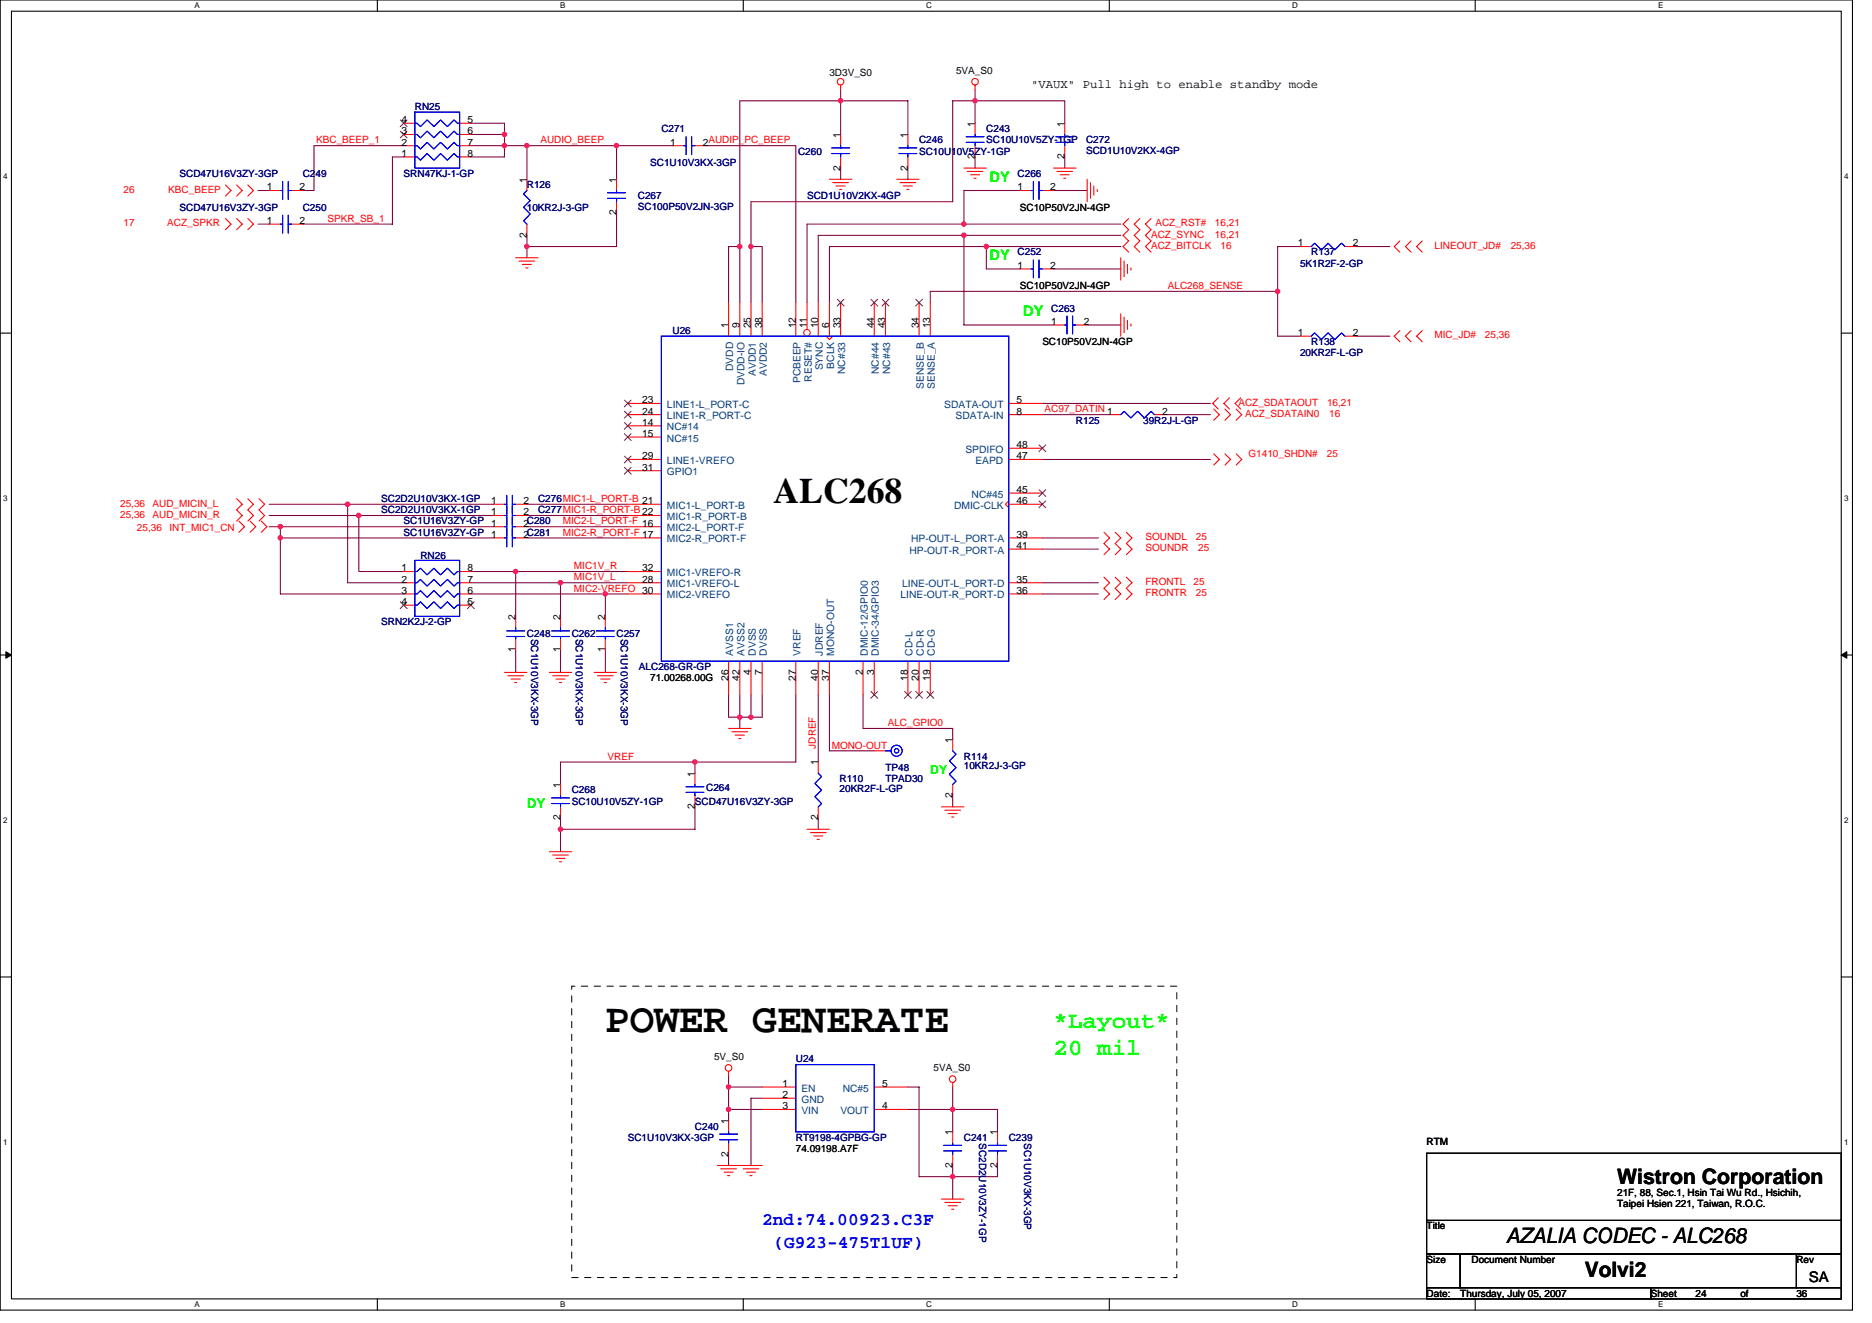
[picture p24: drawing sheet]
<svg xmlns="http://www.w3.org/2000/svg" width="297mm" height="210mm" viewBox="0 0 297 210" stroke-linecap="round" stroke-linejoin="round" font-family="sans-serif">
<defs><g id="words">
<text font-size="6.6" x="96.1" y="163.7">POWER GENERATE</text>
<text font-size="5.7" x="122.7" y="79.7">ALC268</text>
<g font-size="3.7" fill="#0f0">
<text x="167.2" y="163.2">*Layout*</text>
<text x="167.2" y="167.4">20 mil</text>
</g>
<g font-size="3.4">
<text x="256.6" y="187.9">Wistron Corporation</text>
<text x="239" y="197.2">AZALIA CODEC - ALC268</text>
<text x="251.5" y="202.6">Volvi2</text>
</g>
<g font-size="2.8" fill="#00f">
<text x="120.9" y="194.4">2nd:74.00923.C3F</text>
<text x="122.7" y="197.9">(G923-475T1UF)</text>
</g>
<g font-size="2.3" fill="#0f0">
<text x="157" y="28.8">DY</text>
<text x="157" y="41.3">DY</text>
<text x="162.4" y="50.1">DY</text>
</g>
<text font-size="2.3" x="287" y="203.3">SA</text>
<text font-size="2.1" fill="#0f0" x="83.6" y="128.2">DY</text>
<text font-size="1.9" x="163.6" y="14">&quot;VAUX&quot; Pull high to enable standby mode</text>
<text font-size="1.9" fill="#00ff40" x="147.6" y="122.7">DY</text>
<g font-size="1.6">
<text x="151.7" y="11.7">5VA_S0</text>
<text x="131.6" y="12.1">3D3V_S0</text>
<text x="63.7" y="23.1">2</text>
<text x="63.7" y="21.3">3</text>
<text x="63.7" y="19.5">4</text>
<text x="74.2" y="19.5">5</text>
<text x="74.2" y="21.3">6</text>
<text x="74.2" y="23.1">7</text>
<text x="106.4" y="23.1">1</text>
<text x="111.5" y="23.1">2AUDIP_PC_BEEP</text>
<text x="133.4" y="21.9" transform="rotate(-90 133.4 21.9)">1</text>
<text x="144" y="21.9" transform="rotate(-90 144 21.9)">1</text>
<text x="154.7" y="20.1" transform="rotate(-90 154.7 20.1)">1</text>
<text x="168.9" y="20.1" transform="rotate(-90 168.9 20.1)">1</text>
<text x="63.7" y="24.9">1</text>
<text x="74.2" y="24.9">8</text>
<text x="83.6" y="29" transform="rotate(-90 83.6 29)">1</text>
<text x="97.8" y="29" transform="rotate(-90 97.8 29)">1</text>
<text x="133.4" y="27.1" transform="rotate(-90 133.4 27.1)">2</text>
<text x="144" y="27.1" transform="rotate(-90 144 27.1)">2</text>
<text x="154.7" y="25.3" transform="rotate(-90 154.7 25.3)">2</text>
<text x="168.9" y="25.3" transform="rotate(-90 168.9 25.3)">2</text>
<text x="42.4" y="35.5">1</text>
<text x="42.4" y="30.2">1</text>
<text x="47.5" y="35.5">2</text>
<text x="47.5" y="30.2">2</text>
<text x="97.8" y="34.2" transform="rotate(-90 97.8 34.2)">2</text>
<text x="161.5" y="30.2">1</text>
<text x="161.8" y="33.4">SC10P50V2JN-4GP</text>
<text x="166.6" y="30.2">2</text>
<text x="83.6" y="37.7" transform="rotate(-90 83.6 37.7)">2</text>
<text x="205.9" y="39.1">1</text>
<text x="214.6" y="39.1">2</text>
<text x="161.5" y="42.7">1</text>
<text x="161.8" y="45.9">SC10P50V2JN-4GP</text>
<text x="166.6" y="42.7">2</text>
<text x="115.6" y="52.1" transform="rotate(-90 115.6 52.1)">1</text>
<text x="117.4" y="52.1" transform="rotate(-90 117.4 52.1)">9</text>
<text x="119.1" y="52.1" transform="rotate(-90 119.1 52.1)">25</text>
<text x="120.9" y="52.1" transform="rotate(-90 120.9 52.1)">38</text>
<text x="126.3" y="52.1" transform="rotate(-90 126.3 52.1)">12</text>
<text x="128" y="52.1" transform="rotate(-90 128 52.1)">11</text>
<text x="129.8" y="52.1" transform="rotate(-90 129.8 52.1)">10</text>
<text x="131.6" y="52.1" transform="rotate(-90 131.6 52.1)">6</text>
<text x="133.4" y="52.1" transform="rotate(-90 133.4 52.1)">33</text>
<text x="138.7" y="52.1" transform="rotate(-90 138.7 52.1)">44</text>
<text x="140.5" y="52.1" transform="rotate(-90 140.5 52.1)">43</text>
<text x="145.8" y="52.1" transform="rotate(-90 145.8 52.1)">34</text>
<text x="147.6" y="52.1" transform="rotate(-90 147.6 52.1)">13</text>
<text x="166.8" y="51.5">1</text>
<text x="172" y="51.5">2</text>
<text x="205.9" y="53.3">1</text>
<text x="214.6" y="53.3">2</text>
<text x="165.4" y="54.8">SC10P50V2JN-4GP</text>
<text x="101.9" y="64">23</text>
<text x="101.9" y="65.8">24</text>
<text x="161.3" y="65.8">8</text>
<text x="161.3" y="64">5</text>
<text x="184.4" y="65.8">2</text>
<text x="101.9" y="67.5">14</text>
<text x="101.9" y="69.3">15</text>
<text x="161.3" y="71.1">48</text>
<text x="101.9" y="72.9">29</text>
<text x="101.9" y="74.7">31</text>
<text x="161.3" y="72.9">47</text>
<text x="77.9" y="81.8">1</text>
<text x="77.9" y="80">1</text>
<text x="83.1" y="81.8">2</text>
<text x="83.1" y="83.5">2C280</text>
<text x="83.1" y="80">2</text>
<text x="161.3" y="78.2">45</text>
<text x="161.3" y="80">46</text>
<text x="83.1" y="85.3">2C281</text>
<text x="161.3" y="85.3">39</text>
<text x="161.3" y="87.1">41</text>
<text x="63.7" y="90.7">1</text>
<text x="63.7" y="92.4">2</text>
<text x="63.7" y="94.2">3</text>
<text x="63.7" y="96">4</text>
<text x="74.2" y="96">5</text>
<text x="74.2" y="94.2">6</text>
<text x="74.2" y="92.4">7</text>
<text x="74.2" y="90.7">8</text>
<text x="101.9" y="92.4">28</text>
<text x="101.9" y="90.7">32</text>
<text x="161.3" y="92.4">35</text>
<text x="161.3" y="94.2">36</text>
<text x="81.8" y="98.3" transform="rotate(-90 81.8 98.3)">2</text>
<text x="88.9" y="98.3" transform="rotate(-90 88.9 98.3)">2</text>
<text x="96" y="98.3" transform="rotate(-90 96 98.3)">2</text>
<text x="81.8" y="103.5" transform="rotate(-90 81.8 103.5)">1</text>
<text x="88.9" y="103.5" transform="rotate(-90 88.9 103.5)">1</text>
<text x="96" y="103.5" transform="rotate(-90 96 103.5)">1</text>
<text x="115.6" y="108" transform="rotate(-90 115.6 108)">26</text>
<text x="117.4" y="108" transform="rotate(-90 117.4 108)">42</text>
<text x="119.1" y="107.1" transform="rotate(-90 119.1 107.1)">4</text>
<text x="120.9" y="107.1" transform="rotate(-90 120.9 107.1)">7</text>
<text x="126.3" y="108" transform="rotate(-90 126.3 108)">27</text>
<text x="129.8" y="108" transform="rotate(-90 129.8 108)">40</text>
<text x="131.6" y="108" transform="rotate(-90 131.6 108)">37</text>
<text x="136.9" y="107.1" transform="rotate(-90 136.9 107.1)">2</text>
<text x="138.7" y="107.1" transform="rotate(-90 138.7 107.1)">3</text>
<text x="144" y="108" transform="rotate(-90 144 108)">18</text>
<text x="145.8" y="108" transform="rotate(-90 145.8 108)">20</text>
<text x="147.6" y="108" transform="rotate(-90 147.6 108)">19</text>
<text x="103.2" y="108.1">71.00268.00G</text>
<text x="151.1" y="117.9" transform="rotate(-90 151.1 117.9)">1</text>
<text x="88.9" y="125" transform="rotate(-90 88.9 125)">1</text>
<text x="110.3" y="123.2" transform="rotate(-90 110.3 123.2)">1</text>
<text x="129.8" y="121.4" transform="rotate(-90 129.8 121.4)">1</text>
<text x="88.9" y="130.2" transform="rotate(-90 88.9 130.2)">2</text>
<text x="110.3" y="128.4" transform="rotate(-90 110.3 128.4)">2</text>
<text x="129.8" y="130.2" transform="rotate(-90 129.8 130.2)">2</text>
<text x="151.1" y="126.6" transform="rotate(-90 151.1 126.6)">2</text>
<text x="113.3" y="168.2">5V_S0</text>
<text x="124.1" y="172.4">1</text>
<text x="140" y="172.4">5</text>
<text x="148.1" y="170">5VA_S0</text>
<text x="115.6" y="178.3" transform="rotate(-90 115.6 178.3)">1</text>
<text x="124.1" y="174.2">2</text>
<text x="124.1" y="176">3</text>
<text x="140" y="176">4</text>
<text x="115.6" y="183.5" transform="rotate(-90 115.6 183.5)">2</text>
<text x="126.3" y="182.8">74.09198.A7F</text>
<text x="151.1" y="185.3" transform="rotate(-90 151.1 185.3)">2</text>
<text x="151.1" y="180.1" transform="rotate(-90 151.1 180.1)">1</text>
<text x="158.3" y="185.3" transform="rotate(-90 158.3 185.3)">2</text>
<text x="158.3" y="180.1" transform="rotate(-90 158.3 180.1)">1</text>
<text x="226.4" y="181.7">RTM</text>
<text x="256.6" y="189.7">21F, 88, Sec.1, Hsin Tai Wu Rd., Hsichih,</text>
<text x="256.6" y="191.5">Taipei Hsien 221, Taiwan, R.O.C.</text>
<text x="226.4" y="195.1">Title</text>
<text x="226.4" y="200.4">Size</text>
<text x="233.5" y="200.4">Document Number</text>
<text x="285" y="200.4">Rev</text>
<text x="226.4" y="205.7">Date:</text>
<text x="231.7" y="205.7">Thursday, July 05, 2007</text>
<text x="261.9" y="205.7">Sheet</text>
<text x="269" y="205.7">24</text>
<text x="276.2" y="205.7">of</text>
<text x="285" y="205.7">36</text>
</g>
<g font-size="1.6" fill="#000080">
<text x="65.8" y="17.4">RN25</text>
<text x="104.9" y="21">C271</text>
<text x="145.8" y="22.8">C246</text>
<text x="156.5" y="21">C243</text>
<text x="156.5" y="22.8">SC10U10V5ZY-1GP</text>
<text x="172.3" y="22.8">C272</text>
<text x="28.5" y="28.1">SCD47U16V3ZY-3GP</text>
<text x="48" y="28.1">C249</text>
<text x="64" y="28.1">SRN47KJ-1-GP</text>
<text x="83.6" y="29.9">R126</text>
<text x="103.2" y="26.3">SC1U10V3KX-3GP</text>
<text x="126.6" y="24.5">C260</text>
<text x="145.8" y="24.5">SC10U10V5ZY-1GP</text>
<text x="161.5" y="28.1">C266</text>
<text x="172.3" y="24.4">SCD1U10V2KX-4GP</text>
<text x="28.5" y="33.4">SCD47U16V3ZY-3GP</text>
<text x="48" y="33.4">C250</text>
<text x="83.6" y="33.4">10KR2J-3-GP</text>
<text x="101.2" y="31.6">C267</text>
<text x="101.2" y="33.3">SC100P50V2JN-3GP</text>
<text x="128.1" y="31.6">SCD1U10V2KX-4GP</text>
<text x="161.5" y="40.5">C252</text>
<text x="208.1" y="40.5">R137</text>
<text x="206.3" y="42.3">5K1R2F-2-GP</text>
<text x="106.7" y="53">U26</text>
<text x="166.8" y="49.4">C263</text>
<text x="206.3" y="56.5">20KR2F-L-GP</text>
<text x="208.1" y="54.8">R138</text>
<text x="170.7" y="67.2">R125</text>
<text x="181.4" y="67.2">39R2J-L-GP</text>
<text x="60.5" y="81.4">SC2D2U10V3KX-1GP</text>
<text x="60.5" y="79.7">SC2D2U10V3KX-1GP</text>
<text x="64" y="83.2">SC1U16V3ZY-GP 1</text>
<text x="85.4" y="81.4">C277MIC1-R_PORT-B 22</text>
<text x="85.4" y="79.7">C276MIC1-L_PORT-B 21</text>
<text x="64" y="85">SC1U16V3ZY-GP 1</text>
<text x="66.7" y="88.7">RN26</text>
<text x="60.5" y="99.2">SRN2K2J-2-GP</text>
<text x="83.6" y="101">C248</text>
<text x="84.3" y="101.3" transform="rotate(90 84.3 101.3)">SC1U10V3KX-3GP</text>
<text x="90.7" y="101">C262</text>
<text x="91.4" y="101.3" transform="rotate(90 91.4 101.3)">SC1U10V3KX-3GP</text>
<text x="97.8" y="101">C257</text>
<text x="98.5" y="101.3" transform="rotate(90 98.5 101.3)">SC1U10V3KX-3GP</text>
<text x="101.4" y="106.3">ALC268-GR-GP</text>
<text x="90.7" y="125.9">C268</text>
<text x="112.1" y="125.5">C264</text>
<text x="133.2" y="124.1">R110</text>
<text x="133.2" y="125.7">20KR2F-L-GP</text>
<text x="140.5" y="122.3">TP48</text>
<text x="140.5" y="124.1">TPAD30</text>
<text x="152.9" y="120.5">R114</text>
<text x="152.9" y="122">10KR2J-3-GP</text>
<text x="90.7" y="127.7">SC10U10V5ZY-1GP</text>
<text x="110.3" y="127.7">SCD47U16V3ZY-3GP</text>
<text x="126.3" y="168.6">U24</text>
<text x="110.3" y="179.2">C240</text>
<text x="99.6" y="181">SC1U10V3KX-3GP</text>
<text x="126.3" y="181">RT9198-4GPBG-GP</text>
<text x="152.9" y="181">C241</text>
<text x="155.4" y="181.4" transform="rotate(90 155.4 181.4)">SC2D2U10V3ZY-1GP</text>
<text x="160.1" y="181">C239</text>
<text x="162.5" y="181.4" transform="rotate(90 162.5 181.4)">SC1U10V3KX-3GP</text>
</g>
<g font-size="1.6" fill="#f00">
<text x="50.2" y="22.8">KBC_BEEP_1</text>
<text x="85.7" y="22.8">AUDIO_BEEP</text>
<text x="19.6" y="35.9">17</text>
<text x="19.6" y="30.6">26</text>
<text x="26.5" y="35.9">ACZ_SPKR</text>
<text x="26.7" y="30.6">KBC_BEEP</text>
<text x="52" y="35.2">SPKR_SB_1</text>
<text x="183.3" y="35.9">ACZ_RST#</text>
<text x="192.8" y="35.9">16,21</text>
<text x="182.6" y="37.7">ACZ_SYNC</text>
<text x="182.6" y="39.5">ACZ_BITCLK</text>
<text x="192.8" y="37.7">16,21</text>
<text x="193.7" y="39.5">16</text>
<text x="227.6" y="39.5">LINEOUT_JD#</text>
<text x="239.7" y="39.5">25,36</text>
<text x="185.3" y="45.9">ALC268_SENSE</text>
<text x="227.6" y="53.7">MIC_JD#</text>
<text x="235.6" y="53.7">25,36</text>
<text x="165.8" y="65.4">AC97_DATIN 1</text>
<text x="196.5" y="64.4">ACZ_SDATAOUT</text>
<text x="210.6" y="64.4">16,21</text>
<text x="197.6" y="66.1">ACZ_SDATAIN0</text>
<text x="210.9" y="66.1">16</text>
<text x="198.1" y="72.5">G1410_SHDN#</text>
<text x="210.6" y="72.5">25</text>
<text x="19.1" y="80.4">25,36</text>
<text x="19.1" y="82.1">25,36</text>
<text x="24.2" y="80.4">AUD_MICIN_L</text>
<text x="24.2" y="82.1">AUD_MICIN_R</text>
<text x="89.3" y="83.2">MIC2-L_PORT-F 16</text>
<text x="21.7" y="84.3">25,36</text>
<text x="26.9" y="84.3">INT_MIC1_CN</text>
<text x="89.3" y="85">MIC2-R_PORT-F 17</text>
<text x="181.8" y="87.5">SOUNDR</text>
<text x="181.8" y="85.7">SOUNDL</text>
<text x="189.8" y="85.7">25</text>
<text x="190.1" y="87.5">25</text>
<text x="91.1" y="90.3">MIC1V_R</text>
<text x="91.1" y="92.1">MIC1V_L</text>
<text x="91.1" y="93.9">MIC2-VREFO 30</text>
<text x="181.8" y="92.8">FRONTL</text>
<text x="181.8" y="94.6">FRONTR</text>
<text x="189.4" y="92.8">25</text>
<text x="189.8" y="94.6">25</text>
<text x="129.5" y="118.8" transform="rotate(-90 129.5 118.8)">JDREF</text>
<text x="132" y="118.8">MONO-OUT</text>
<text x="140.9" y="115.2">ALC_GPIO0</text>
<text x="96.4" y="120.5">VREF</text>
</g>
<g font-size="1.6" fill="#004080">
<text x="116.3" y="58.9" transform="rotate(-90 116.3 58.9)">DVDD</text>
<text x="119.9" y="59.7" transform="rotate(-90 119.9 59.7)">AVDD1</text>
<text x="121.7" y="59.7" transform="rotate(-90 121.7 59.7)">AVDD2</text>
<text x="130.6" y="58.8" transform="rotate(-90 130.6 58.8)">SYNC</text>
<text x="132.4" y="58.5" transform="rotate(-90 132.4 58.5)">BCLK</text>
<text x="134.1" y="59.3" transform="rotate(-90 134.1 59.3)">NC#33</text>
<text x="139.5" y="59.3" transform="rotate(-90 139.5 59.3)">NC#44</text>
<text x="141.2" y="59.3" transform="rotate(-90 141.2 59.3)">NC#43</text>
<text x="105.8" y="64.7">LINE1-L_PORT-C</text>
<text x="118.1" y="61.1" transform="rotate(-90 118.1 61.1)">DVDD-IO</text>
<text x="127" y="60.8" transform="rotate(-90 127 60.8)">PCBEEP</text>
<text x="128.8" y="60.6" transform="rotate(-90 128.8 60.6)">RESET#</text>
<text x="146.6" y="61.7" transform="rotate(-90 146.6 61.7)">SENSE_B</text>
<text x="148.4" y="61.7" transform="rotate(-90 148.4 61.7)">SENSE_A</text>
<text x="149.8" y="64.7">SDATA-OUT</text>
<text x="105.8" y="68.3">NC#14</text>
<text x="105.8" y="70.1">NC#15</text>
<text x="105.8" y="66.5">LINE1-R_PORT-C</text>
<text x="151.6" y="66.5">SDATA-IN</text>
<text x="153.2" y="71.8">SPDIFO</text>
<text x="105.8" y="73.6">LINE1-VREFO</text>
<text x="105.8" y="75.4">GPIO1</text>
<text x="154.8" y="73.6">EAPD</text>
<text x="105.8" y="80.7">MIC1-L_PORT-B</text>
<text x="105.8" y="82.5">MIC1-R_PORT-B</text>
<text x="151.4" y="80.7">DMIC-CLK</text>
<text x="154.2" y="79">NC#45</text>
<text x="105.8" y="84.3">MIC2-L_PORT-F</text>
<text x="105.8" y="86.1">MIC2-R_PORT-F</text>
<text x="144.3" y="87.8">HP-OUT-R_PORT-A</text>
<text x="144.6" y="86.1">HP-OUT-L_PORT-A</text>
<text x="105.8" y="93.2">MIC1-VREFO-L</text>
<text x="105.8" y="95">MIC2-VREFO</text>
<text x="105.8" y="91.4">MIC1-VREFO-R</text>
<text x="142.9" y="95">LINE-OUT-R_PORT-D</text>
<text x="143.2" y="93.2">LINE-OUT-L_PORT-D</text>
<text x="116.3" y="104" transform="rotate(-90 116.3 104)">AVSS1</text>
<text x="118.1" y="104" transform="rotate(-90 118.1 104)">AVSS2</text>
<text x="119.9" y="104" transform="rotate(-90 119.9 104)">DVSS</text>
<text x="121.7" y="104" transform="rotate(-90 121.7 104)">DVSS</text>
<text x="127" y="104" transform="rotate(-90 127 104)">VREF</text>
<text x="130.6" y="104" transform="rotate(-90 130.6 104)">JDREF</text>
<text x="132.4" y="104" transform="rotate(-90 132.4 104)">MONO-OUT</text>
<text x="137.7" y="104" transform="rotate(-90 137.7 104)">DMIC-12/GPIO0</text>
<text x="139.5" y="104" transform="rotate(-90 139.5 104)">DMIC-34/GPIO3</text>
<text x="144.8" y="104" transform="rotate(-90 144.8 104)">CD-L</text>
<text x="146.6" y="104" transform="rotate(-90 146.6 104)">CD-R</text>
<text x="148.4" y="104" transform="rotate(-90 148.4 104)">CD-G</text>
<text x="127.2" y="173.2">EN</text>
<text x="133.7" y="173.2">NC#5</text>
<text x="127.2" y="175">GND</text>
<text x="127.2" y="176.7">VIN</text>
<text x="133.3" y="176.7">VOUT</text>
</g>
<g font-size="1.3">
<text x="30.8" y="1.3">A</text>
<text x="88.9" y="1.3">B</text>
<text x="147" y="1.3">C</text>
<text x="205" y="1.3">D</text>
<text x="263.1" y="1.3">E</text>
<text x=".5" y="28.4">4</text>
<text x="292.6" y="28.4">4</text>
<text x=".5" y="79.5">3</text>
<text x="292.6" y="79.5">3</text>
<text x=".5" y="130.6">2</text>
<text x="292.6" y="130.6">2</text>
<text x=".5" y="181.7">1</text>
<text x="292.6" y="181.7">1</text>
<text x="30.8" y="207.4">A</text>
<text x="88.9" y="207.4">B</text>
<text x="147" y="207.4">C</text>
<text x="205" y="207.4">D</text>
<text x="263.1" y="207.4">E</text>
</g>
</g></defs>
<path d="M0 0h293.9v207.9h-293.9zM1.8 1.8h290.4v204.3h-290.4z" fill="none" stroke="#000" stroke-width=".17"/>
<g fill="#fff">
<path d="M30.8 .2h.9v1.4h-.9z"/>
<path d="M30.8 206.3h.9v1.4h-.9z"/>
</g>
<path d="M59.9 0v1.8M59.9 206.1v1.8" fill="none" stroke="#000" stroke-width=".17"/>
<g fill="#fff">
<path d="M88.9 .2h.8v1.4h-.8z"/>
<path d="M88.9 206.3h.8v1.4h-.8z"/>
</g>
<path d="M117.9 0v1.8M117.9 206.1v1.8" fill="none" stroke="#000" stroke-width=".17"/>
<g fill="#fff">
<path d="M147 .2h.9v1.4h-.9z"/>
<path d="M147 206.3h.9v1.4h-.9z"/>
</g>
<path d="M176 0v1.8M176 206.1v1.8" fill="none" stroke="#000" stroke-width=".17"/>
<g fill="#fff">
<path d="M205 .2h.9v1.4h-.9z"/>
<path d="M205 206.3h.9v1.4h-.9z"/>
</g>
<path d="M234.1 0v1.8M234.1 206.1v1.8" fill="none" stroke="#000" stroke-width=".17"/>
<g fill="#fff">
<path d="M263.1 .2h.8v1.4h-.8z"/>
<path d="M263.1 206.3h.8v1.4h-.8z"/>
<path d="M.5 27.3h.7v1.4h-.7z"/>
<path d="M292.6 27.3h.7v1.4h-.7z"/>
<path d="M.5 78.4h.7v1.4h-.7z"/>
<path d="M292.6 78.4h.7v1.4h-.7z"/>
</g>
<path d="M0 52.9h1.8M292.2 52.9h1.7" fill="none" stroke="#000" stroke-width=".17"/>
<g fill="#fff">
<path d="M.5 129.5h.7v1.4h-.7z"/>
<path d="M292.6 129.5h.7v1.4h-.7z"/>
</g>
<path d="M0 103.9h1.8M292.2 103.9h1.7" fill="none" stroke="#000" stroke-width=".17"/>
<path d="M.9 103.4l.9 .5-.9 .5zM292.2 103.9l.8-.5v1z" fill="#000" stroke="#000" stroke-width=".16"/>
<g fill="#fff">
<path d="M.5 180.5h.7v1.4h-.7z"/>
<path d="M292.6 180.5h.7v1.4h-.7z"/>
</g>
<path d="M0 155h1.8M292.2 155h1.7M226.4 199h5.3v5.3h-5.3zM226.4 183h65.8v10.6h-65.8zM226.4 193.6h65.8v5.4h-65.8zM231.7 199h53.3v5.3h-53.3zM285 199h7.2v5.3h-7.2zM226.4 204.3h35.5v1.8h-35.5zM261.9 204.3h30.3v1.8h-30.3z" fill="none" stroke="#000" stroke-width=".17"/>
<g fill="none" stroke="#800040" stroke-width=".17">
<path d="M74.7 19.6h5.3v5.3h-5.3M133.4 14.2v7.1M154.7 14.2v5.4M168.9 19.6v-3.6h-17.7v16h-32v16M40.9 30.2h1.8M40.9 35.6h1.8M64 23.1h-14.2v7.1h-1.8M64 24.9h-1.7v10.7h-14.3M74.7 23.1h32M74.7 21.3h5.3M83.6 23.1v5.3M83.6 37.3v3.6"/>
<path d="M97.8 33.8v5.3h-14.2M97.8 23.1v5.3M112.1 23.1h14.2v24.9M117.4 39.1h-1.8v8.9M119.2 39.1h1.7v8.9M133.4 26.7v1.7M144.1 21.3v-5.3h-26.7v32M144.1 26.7v1.7M152.9 37.3v14.3h14.3M154.7 24.9v1.8M156.5 39.1v3.6h5.3M161.8 30.2h-8.9v5.4"/>
<path d="M167.2 30.2h5.3M168.9 24.9v1.8M177.8 37.3h-48v10.7M177.8 35.6h-49.7v12.4M177.8 39.1h-46.2v8.9M206.3 39.1h-3.6v14.2h3.6M215.2 39.1h5.3M167.2 42.7h10.6M172.5 51.6h5.3M202.7 46.2h-55.1v1.8M215.2 53.3h5.3M165.4 65.8h10.7"/>
<path d="M165.4 64h26.7M165.4 72.9h26.7M185 65.8h7.1M42.7 81.8h14.2v8.9h7.1M42.7 80h35.6M42.7 83.6h35.6M44.5 83.6v10.6h19.5M44.5 85.3h33.8M55.2 80v12.5h8.8M56.9 81.8h21.4M74.7 92.5h24.9M74.7 94.2h24.9"/>
<path d="M74.7 90.7h24.9M81.8 90.7v7.1M83.6 85.3h16M83.6 80h16M83.6 83.6h16M83.6 81.8h16M88.9 92.5v5.3M96.1 94.2v3.6M165.4 92.5h8.9M165.4 94.2h8.9M165.4 85.3h8.9M165.4 87.1h8.9"/>
<path d="M81.8 103.1v3.6M88.9 103.1v3.6M96.1 103.1v3.6M115.6 110.2v3.6h3.6M117.4 110.2v5.4M119.2 110.2v3.6h1.7v-3.6M126.3 110.2v10.7h-37.4v3.6M129.8 110.2v10.7M131.6 110.2v8.9h7.1M136.9 110.2v5.4h14.3v1.7M88.9 129.8v5.3M110.3 120.9v1.8"/>
<path d="M110.3 128v3.6h-21.4M129.8 129.8v1.8M151.2 126.2v1.8M115.6 170.7v7.1M115.6 176h5.3M115.6 172.5h5.3M120.9 174.2h-1.7v10.7M144.1 176h14.2v3.6M144.1 172.5h1.7v14.2h12.5v-1.8M151.2 172.5v7.1M115.6 183.1v1.8M151.2 184.9v5.3"/>
</g>
<g fill="#f0f" stroke="#f0f" stroke-width=".17">
<circle cx="115.6" cy="176" r=".35"/>
<circle cx="115.6" cy="172.5" r=".35"/>
<circle cx="154.7" cy="16" r=".35"/>
<circle cx="119.2" cy="39.1" r=".35"/>
<circle cx="117.4" cy="39.1" r=".35"/>
<circle cx="133.4" cy="16" r=".35"/>
<circle cx="152.9" cy="37.3" r=".35"/>
<circle cx="119.2" cy="113.8" r=".35"/>
<circle cx="117.4" cy="113.8" r=".35"/>
<circle cx="83.6" cy="23.1" r=".35"/>
<circle cx="97.8" cy="23.1" r=".35"/>
<circle cx="80" cy="23.1" r=".35"/>
<circle cx="80" cy="21.3" r=".35"/>
<circle cx="83.6" cy="39.1" r=".35"/>
<circle cx="110.3" cy="120.9" r=".35"/>
<circle cx="88.9" cy="131.6" r=".35"/>
<circle cx="202.7" cy="46.2" r=".35"/>
<circle cx="88.9" cy="92.4" r=".35"/>
<circle cx="55.1" cy="80" r=".35"/>
<circle cx="56.9" cy="81.8" r=".35"/>
<circle cx="44.5" cy="83.6" r=".35"/>
<circle cx="81.8" cy="90.7" r=".35"/>
<circle cx="152.9" cy="35.5" r=".35"/>
<circle cx="44.5" cy="85.3" r=".35"/>
<circle cx="96" cy="94.2" r=".35"/>
<circle cx="156.5" cy="39.1" r=".35"/>
<circle cx="151.2" cy="176" r=".35"/>
<circle cx="151.2" cy="186.7" r=".35"/>
</g>
<g fill="none" stroke="#f00" stroke-width=".17">
<path d="M133.4 13.5v.7M154.7 13.5v.7M168.9 19.6v1.7M35.8 34.7l.9 .9-.9 .8M35.8 29.3l.9 .9-.9 .9M37.5 34.7l.9 .9-.9 .8M37.5 29.3l.9 .9-.9 .9M39.3 34.7l.9 .9-.9 .8M39.3 29.3l.9 .9-.9 .9M97.8 28.4v1.8M97.8 32v1.8M106.7 23.1h1.8"/>
<path d="M110.3 23.1h1.8M131.6 28.4h3.6M132.1 29h2.5M132.7 29.5h1.4M133.2 30.1h.4M142.3 28.4h3.5M142.8 29h2.5M143.3 29.5h1.5M143.9 30.1h.3M152.9 26.7h3.6M153.5 27.2h2.5M154 27.7h1.4"/>
<path d="M154.6 28.3h.3M161.8 30.2h1.8M165.4 30.2h1.8M167.2 26.7h3.5M167.7 27.2h2.5M168.2 27.7h1.5M168.8 28.3h.3M168.9 23.1v1.8M172.5 28.4v3.6M173 29v2.5M173.6 29.5v1.4M174.1 30.1v.3"/>
<path d="M179.1 34.7l-.9 .9 .9 .8-.9 .9 .9 .9-.9 .9 .9 .9M180.9 34.7l-.9 .9 .9 .8-.9 .9 .9 .9-.9 .9 .9 .9M182.6 34.7l-.8 .9 .8 .8-.8 .9 .8 .9-.8 .9 .8 .9M222.1 38.2l-.9 .9 .9 .9M223.9 38.2l-.9 .9 .9 .9M225.7 38.2l-.9 .9 .9 .9M81.8 40.9h3.6M82.4 41.4h2.5M82.9 42h1.4M83.4 42.5h.4M115.6 48v5.3M117.4 48v5.3"/>
<path d="M129.8 48v5.3M131.1 53.3l.5 .6 .5-.6M131.6 48v5.3M161.8 42.7h1.8M165.4 42.7h1.8M167.2 51.6h1.7M170.7 51.6h1.8M177.8 40.9v3.5M177.8 49.8v3.5M178.4 41.4v2.5M178.4 50.3v2.5M178.9 42v1.4"/>
<path d="M178.9 50.8v1.5M179.4 42.5v.3M179.4 51.4v.3M222.1 52.5l-.9 .8 .9 .9M223.9 52.5l-.9 .8 .9 .9M225.7 52.5l-.9 .8 .9 .9M37.5 79.1l.9 .9-.9 .9 .9 .9-.9 .9M39.3 79.1l.9 .9-.9 .9 .9 .9-.9 .9M41.1 79.1l.9 .9-.9 .9 .9 .9-.9 .9M160.1 64h5.3M160.1 65.8h5.3M192.6 64.9l.9 .9-.9 .9"/>
<path d="M192.6 72l.9 .9-.9 .9M193.3 63.1l-.9 .9 .9 .9M194.4 64.9l.9 .9-.9 .9M194.4 72l.9 .9-.9 .9M195.1 63.1l-.9 .9 .9 .9M196.1 64.9l.9 .9-.9 .9M196.1 72l.9 .9-.9 .9M196.9 63.1l-.9 .9 .9 .9M37.9 82.7l.9 .9-.9 .9M39.7 82.7l.9 .9-.9 .9M41.5 82.7l.9 .9-.9 .9M64 90.7h1.8"/>
<path d="M64 92.5h1.8M64 94.2h1.8M64 96h1.8M72.9 90.7h1.8M72.9 92.5h1.8M72.9 94.2h1.8M72.9 96h1.8M78.3 81.8h1.7M78.3 83.6h1.7M81.8 81.8h1.8M81.8 83.6h1.8M96.1 97.8v1.8"/>
<path d="M175.2 84.5l.9 .8-.9 .9 .9 .9-.9 .9M175.2 91.6l.9 .9-.9 .8 .9 .9-.9 .9M177 84.5l.8 .8-.8 .9 .8 .9-.8 .9M177 91.6l.8 .9-.8 .8 .8 .9-.8 .9M178.7 84.5l.9 .8-.9 .9 .9 .9-.9 .9M178.7 91.6l.9 .9-.9 .8 .9 .9-.9 .9M80 106.7h3.6M80.6 107.2h2.5M81.1 107.7h1.4M81.7 108.3h.3M87.2 106.7h3.5M87.7 107.2h2.5"/>
<path d="M88.2 107.7h1.5M88.8 108.3h.3M94.3 106.7h3.5M94.8 107.2h2.5M95.3 107.7h1.5M95.9 108.3h.3M96.1 101.3v1.8M115.6 115.6h3.6M116.1 116.1h2.5M116.7 116.6h1.4M117.2 117.2h.4M119.2 104.9v5.3"/>
<path d="M120.9 104.9v5.3M136.9 104.9v5.3M138.7 104.9v5.3M87.2 135.1h3.5M87.7 135.7h2.5M88.2 136.2h1.5M88.8 136.7h.3M88.9 124.5v1.7M88.9 128v1.8M128.1 131.6h3.5M128.6 132.1h2.5M129.1 132.6h1.5"/>
<path d="M129.7 133.2h.3M129.8 120.9v1.8M129.8 128v1.8M149.4 128h3.5M149.9 128.5h2.5M150.4 129.1h1.5M151 129.6h.3M115.6 170v.7M151.2 171.7v.8M151.2 179.6v1.8M158.3 179.6v1.8M113.8 184.9h7.1"/>
<path d="M114.4 185.4h2.5M114.9 186h1.4M115.4 186.5h.4M117.9 185.4h2.5M118.4 186h1.5M119 186.5h.3M149.4 190.2h3.5M149.9 190.8h2.5M150.4 191.3h1.5M151 191.9h.3M151.2 183.1v1.8M158.3 183.1v1.8"/>
<circle cx="133.4" cy="13" r=".52"/>
<circle cx="154.7" cy="13" r=".52"/>
<circle cx="115.6" cy="169.4" r=".52"/>
<circle cx="151.2" cy="171.2" r=".52"/>
</g>
<path d="M90.7 156.5h96v46.2h-96z" fill="none" stroke="#000" stroke-width=".16" stroke-dasharray="1 1 1 1 1 1 1 1"/>
<g fill="none" stroke="#00f" stroke-width=".17">
<path d="M96.4 30.6h2.8M96.4 31.5h2.8M97.8 30.2v.4M97.8 31.5v.5M108.5 23.1h.4M108.9 21.7v2.8M109.7 23.1h.6M109.7 21.7v2.8M163.6 30.2h.4M164 28.8v2.8M164.9 28.8v2.8M164.9 30.2h.5"/>
<path d="M167.5 21.7h2.9M167.5 22.6h2.9M168.9 21.3v.4M168.9 22.6v.5M163.6 42.7h.4M164 41.3v2.8M164.9 42.7h.5M164.9 41.3v2.8M168.9 51.6h.4M169.3 50.1v2.9M170.2 51.6h.5M170.2 50.1v2.9"/>
<path d="M65.8 90.7h.4l.5-.6 1.1 1.1 1.1-1.1 1 1.1 1.1-1.1 1 1.1 .6-.5h.3M65.8 92.5h.4l.5-.6 1.1 1.1 1.1-1.1 1 1.1 1.1-1.1 1 1.1 .6-.5h.3M65.8 94.2h.4l.5-.5 1.1 1.1 1.1-1.1 1 1.1 1.1-1.1 1 1.1 .6-.6h.3M65.8 96h.4l.5-.5 1.1 1 1.1-1 1 1 1.1-1 1 1 .6-.5h.3M65.8 88.9h7.1v8.9h-7.1zM80 81.8h.4M80 83.6h.4M80.4 80.4v4.6M81.3 81.8h.5M81.3 80.4v4.6M81.3 83.6h.5M96.1 99.6v.5"/>
<path d="M94.6 101h2.9M94.6 100.1h2.9M96.1 101v.3M87.5 126.6h2.9M87.5 127.5h2.9M88.9 126.2v.4M88.9 127.5v.5M129.8 122.7l.6 .5-1.1 1.1 1.1 1-1.1 1.1 1.1 1.1-.6 .5M149.8 181.7h2.8M149.8 182.6h2.8M151.2 181.4v.3M151.2 182.6v.5"/>
<path d="M156.9 181.7h2.8M156.9 182.6h2.8M158.3 181.4v.3M158.3 182.6v.5"/>
</g>
<path d="M63.5 95.5l1.1 1.1M64.6 95.5l-1.1 1.1M74.2 95.5l1.1 1.1M75.2 95.5l-1 1.1M138.2 109.7l1.1 1.1M139.3 109.7l-1.1 1.1" fill="none" stroke="#804000" stroke-width=".16"/>
<circle cx="128" cy="52.8" r=".52" fill="#fff" stroke="#f00" stroke-width=".17"/>
<g fill="none" stroke="#f00" stroke-width=".17">
<path d="M64 19.6h1.8M72.9 19.6h1.8M154.7 19.6v1.7M42.7 35.6h1.8M42.7 30.2h1.8M46.3 35.6h1.7M46.3 30.2h1.7M64 24.9h1.8M64 23.1h1.8M64 21.3h1.8M72.9 24.9h1.8M72.9 23.1h1.8"/>
<path d="M72.9 21.3h1.8M83.6 28.4v1.8M83.6 35.6v1.7M133.4 21.3v1.8M133.4 24.9v1.8M144.1 21.3v1.8M144.1 24.9v1.8M154.7 23.1v1.8M206.3 39.1h1.8M213.4 39.1h1.8M119.2 48v5.3M120.9 48v5.3"/>
<path d="M126.3 48v5.3M128.1 48v4.3M133.4 48v5.3M138.7 48v5.3M140.5 48v5.3M145.8 48v5.3M147.6 48v5.3M206.3 53.3h1.8M213.4 53.3h1.8M99.6 67.6h5.3M99.6 69.3h5.3M99.6 64h5.3"/>
<path d="M99.6 65.8h5.3M99.6 72.9h5.3M99.6 74.7h5.3M160.1 79.5l-.6 .5 .6 .5M160.1 72.9h5.3M160.1 78.2h5.3M160.1 71.1h5.3M176.1 65.8h1.7M183.2 65.8h1.8M78.3 85.3h1.7M78.3 80h1.7M81.8 85.3h1.8"/>
<path d="M81.8 80h1.8M81.8 97.8v1.8M88.9 97.8v1.8M99.6 83.6h5.3M99.6 85.3h5.3M99.6 80h5.3M99.6 81.8h5.3M99.6 92.5h5.3M99.6 94.2h5.3M99.6 90.7h5.3M160.1 85.3h5.3M160.1 80h5.3"/>
<path d="M160.1 92.5h5.3M160.1 94.2h5.3M160.1 87.1h5.3M81.8 101.3v1.8M88.9 101.3v1.8M115.6 104.9v5.3M117.4 104.9v5.3M126.3 104.9v5.3M129.8 104.9v5.3M131.6 104.9v5.3M138.7 119.1h1.8M144.1 104.9v5.3"/>
<path d="M145.8 104.9v5.3M147.6 104.9v5.3M151.2 117.3v1.8M110.3 122.7v1.8M110.3 126.2v1.8M151.2 124.5v1.7M115.6 177.8v1.8M120.9 172.5h5.4M120.9 174.2h5.4M120.9 176h5.4M138.7 172.5h5.4M138.7 176h5.4"/>
<path d="M115.6 181.4v1.7"/>
</g>
<g fill="none" stroke="#804000" stroke-width=".16">
<path d="M63.5 19l1.1 1.1M64.6 19l-1.1 1.1M63.5 20.8l1.1 1.1M64.6 20.8l-1.1 1.1M132.9 47.5l1 1.1M133.9 47.5l-1.1 1.1M138.2 47.5l1.1 1.1M139.3 47.5l-1.1 1.1M140 47.5l1.1 1.1M141 47.5l-1 1.1M145.3 47.5l1.1 1.1M146.4 47.5l-1.1 1.1"/>
<path d="M99.1 67l1.1 1.1M99.1 68.8l1.1 1.1M99.1 63.5l1.1 1.1M99.1 65.3l1.1 1M99.1 72.4l1.1 1M99.1 74.1l1.1 1.1M100.1 67l-1 1.1M100.1 68.8l-1 1.1M100.1 63.5l-1 1.1M100.1 65.3l-1 1M100.1 72.4l-1 1M100.1 74.1l-1 1.1"/>
<path d="M164.9 77.7l1 1.1M164.9 79.5l1 1.1M164.9 70.6l1 1.1M165.9 77.7l-1.1 1.1M165.9 79.5l-1.1 1.1M165.9 70.6l-1.1 1.1M143.5 109.7l1.1 1.1M144.6 109.7l-1.1 1.1M145.3 109.7l1.1 1.1M146.4 109.7l-1.1 1.1M147.1 109.7l1.1 1.1M148.1 109.7l-1 1.1"/>
</g>
<g fill="none" stroke="#00f" stroke-width=".17">
<path d="M65.8 19.6h.4l.5 .5 1.1-1.1 1.1 1.1 1-1.1 1.1 1.1 1-1.1 .6 .6h.3M65.8 17.8h7.1v8.9h-7.1zM44.5 35.6h.3M44.5 30.2h.3M44.8 28.8v2.8M44.8 34.1v2.9M45.7 35.6h.6M45.7 28.8v2.8M45.7 34.1v2.9M45.7 30.2h.6M65.8 24.9h.4l.5 .5 1.1-1 1.1 1 1-1 1.1 1 1-1 .6 .5h.3M65.8 23.1h.4l.5 .5 1.1-1 1.1 1 1-1 1.1 1 1-1 .6 .5h.3"/>
<path d="M65.8 21.3h.4l.5 .6 1.1-1.1 1.1 1.1 1-1.1 1.1 1.1 1-1.1 .6 .5h.3M83.6 30.2l-.5 .6 1 1-1 1.1 1 1.1-1 1 .5 .6M132 23.5h2.8M132 24.4h2.8M133.4 23.1v.4M133.4 24.4v.5M142.6 23.5h2.9M142.6 24.4h2.9M144.1 23.1v.4M144.1 24.4v.5M153.3 21.7h2.8M153.3 22.6h2.8"/>
<path d="M154.7 21.3v.4M154.7 22.6v.5M208.1 39.1l.5-.5 1.1 1 1-1 1.1 1 1.1-1 .5 .5M104.9 53.3h55.2v51.6h-55.2zM208.1 53.3l.5-.5 1.1 1.1 1-1.1 1.1 1.1 1.1-1.1 .5 .5M80.4 78.6v2.8M81.3 78.6v2.8M177.8 65.8l.6-.5 1 1 1.1-1 1.1 1 1-1 .6 .5M80 80h.4M80 85.3h.4M80.4 83.9v2.9M81.3 80h.5"/>
<path d="M81.3 83.9v2.9M81.3 85.3h.5M81.8 99.6v.5M88.9 99.6v.5M80.4 101h2.8M80.4 100.1h2.8M81.8 101v.3M87.5 101h2.9M87.5 100.1h2.9M88.9 101v.3M140.5 119.1h.9M151.2 119.1l.5 .6-1.1 1 1.1 1.1-1.1 1.1 1.1 1-.5 .6"/>
<path d="M108.9 124.8h2.8M108.9 125.7h2.8M110.3 124.5v.3M110.3 125.7v.5M114.2 179.9h2.8M115.6 179.6v.3M126.3 168.9h12.4v10.7h-12.4zM114.2 180.8h2.8M115.6 180.8v.6"/>
<circle cx="142.3" cy="119.1" r=".35"/>
<circle cx="142.3" cy="119.1" r=".88"/>
</g>
<g fill="#f0f" stroke="#f0f" stroke-width=".17">
<circle cx="115.6" cy="176" r=".35"/>
<circle cx="115.6" cy="172.5" r=".35"/>
<circle cx="154.7" cy="16" r=".35"/>
<circle cx="119.2" cy="39.1" r=".35"/>
<circle cx="117.4" cy="39.1" r=".35"/>
<circle cx="133.4" cy="16" r=".35"/>
<circle cx="152.9" cy="37.3" r=".35"/>
<circle cx="119.2" cy="113.8" r=".35"/>
<circle cx="117.4" cy="113.8" r=".35"/>
<circle cx="83.6" cy="23.1" r=".35"/>
<circle cx="97.8" cy="23.1" r=".35"/>
<circle cx="80" cy="23.1" r=".35"/>
<circle cx="80" cy="21.3" r=".35"/>
<circle cx="83.6" cy="39.1" r=".35"/>
<circle cx="110.3" cy="120.9" r=".35"/>
<circle cx="88.9" cy="131.6" r=".35"/>
<circle cx="202.7" cy="46.2" r=".35"/>
<circle cx="88.9" cy="92.4" r=".35"/>
<circle cx="55.1" cy="80" r=".35"/>
<circle cx="56.9" cy="81.8" r=".35"/>
<circle cx="44.5" cy="83.6" r=".35"/>
<circle cx="81.8" cy="90.7" r=".35"/>
<circle cx="152.9" cy="35.5" r=".35"/>
<circle cx="44.5" cy="85.3" r=".35"/>
<circle cx="96" cy="94.2" r=".35"/>
<circle cx="156.5" cy="39.1" r=".35"/>
<circle cx="151.2" cy="176" r=".35"/>
<circle cx="151.2" cy="186.7" r=".35"/>
</g>
<use href="#words"/>
</svg>
